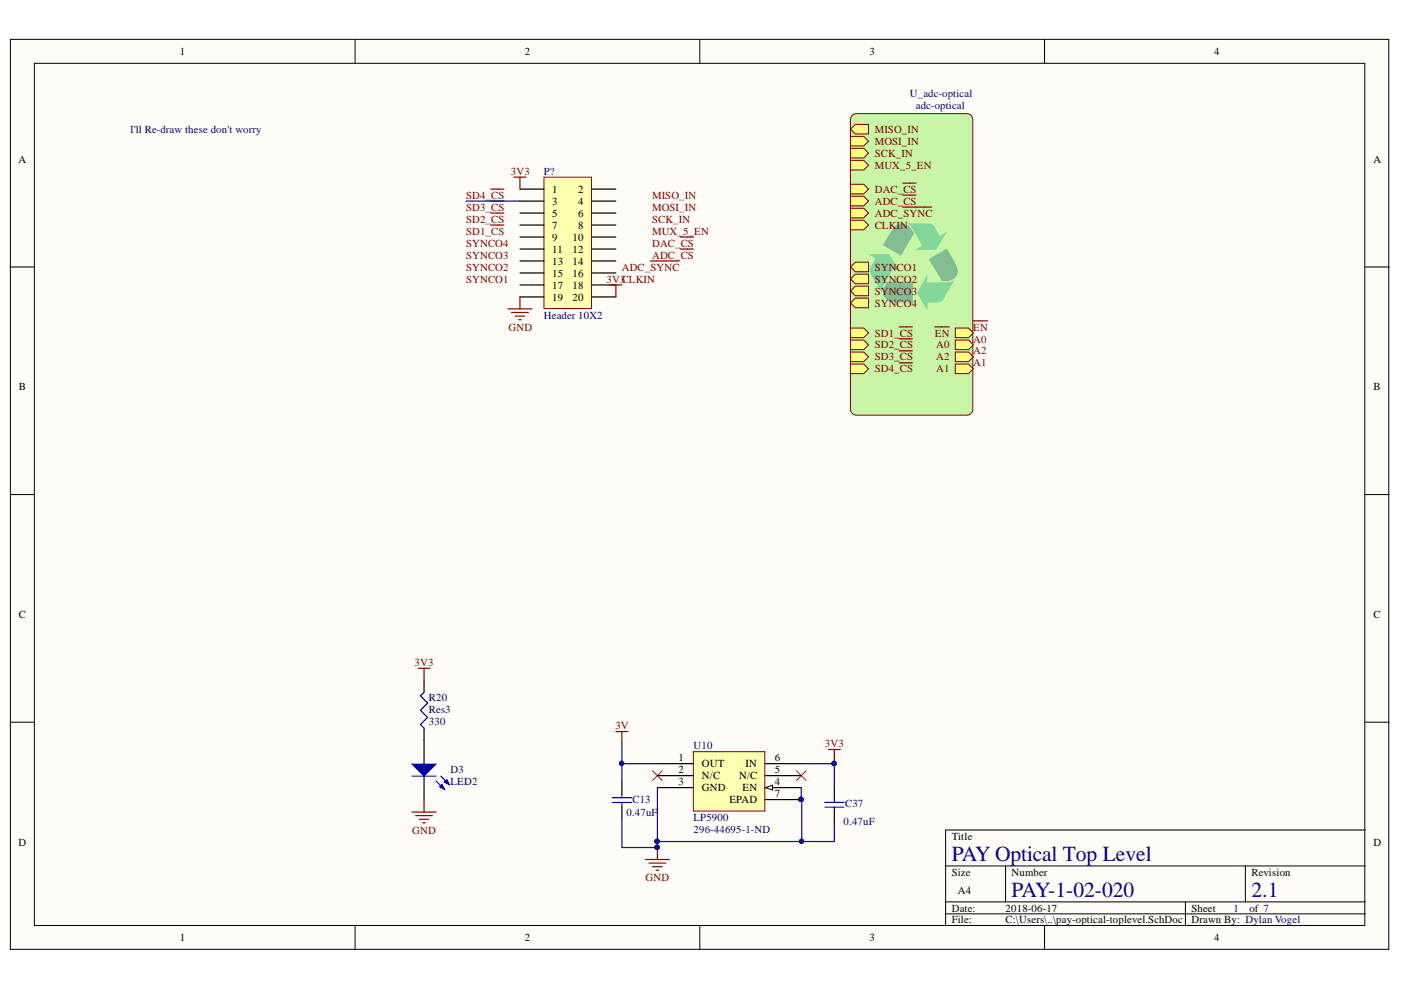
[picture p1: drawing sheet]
<svg xmlns="http://www.w3.org/2000/svg" width="297mm" height="210mm" viewBox="0 0 297 210" stroke-linecap="round" stroke-linejoin="round" font-family="sans-serif">
<defs><g id="words">
<g font-size="4.6" fill="#000080">
<text x="201.8" y="182.6">PAY Optical Top Level</text>
<text x="214.5" y="190.2">PAY-1-02-020</text>
<text x="265.3" y="190.2">2.1</text>
</g>
<g font-size="2.3">
<text x="38.2" y="11.7">1</text>
<text x="111.3" y="11.7">2</text>
<text x="184.4" y="11.7">3</text>
<text x="257.5" y="11.7">4</text>
<text x="3.9" y="34.5">A</text>
<text x="291.2" y="34.5">A</text>
<text x="117.1" y="40.8">1</text>
<text x="122.6" y="40.8">2</text>
<text x="117.1" y="43.5">3</text>
<text x="117.1" y="46">5</text>
<text x="122.6" y="43.5">4</text>
<text x="122.6" y="46">6</text>
<text x="117.1" y="48.5">7</text>
<text x="117.1" y="51.1">9</text>
<text x="117.1" y="53.6">11</text>
<text x="121.4" y="51.1">10</text>
<text x="121.4" y="53.6">12</text>
<text x="122.6" y="48.5">8</text>
<text x="117.1" y="56.1">13</text>
<text x="117.1" y="58.7">15</text>
<text x="121.4" y="56.1">14</text>
<text x="121.4" y="58.7">16</text>
<text x="117.1" y="61.2">17</text>
<text x="117.1" y="63.7">19</text>
<text x="121.4" y="61.2">18</text>
<text x="121.4" y="63.7">20</text>
<text x="4" y="82.8">B</text>
<text x="291.2" y="82.8">B</text>
<text x="4" y="131">C</text>
<text x="291.2" y="131">C</text>
<text x="143.8" y="161.4">1</text>
<text x="164.3" y="161.4">6</text>
<text x="143.8" y="163.9">2</text>
<text x="143.8" y="166.5">3</text>
<text x="148.8" y="162.7">OUT</text>
<text x="148.8" y="165.2">N/C</text>
<text x="148.8" y="167.7">GND</text>
<text x="156.7" y="165.2">N/C</text>
<text x="157.5" y="167.7">EN</text>
<text x="158" y="162.7">IN</text>
<text x="164.3" y="166.5">4</text>
<text x="164.3" y="163.9">5</text>
<text x="154.7" y="170.3">EPAD</text>
<text x="164.3" y="169">7</text>
<text x="3.9" y="179.3">D</text>
<text x="201.8" y="178">Title</text>
<text x="291.2" y="179.3">D</text>
<text x="201.8" y="185.7">Size</text>
<text x="214.5" y="185.7">Number</text>
<text x="265.3" y="185.7">Revision</text>
<text x="203.1" y="189.5">A4</text>
<text x="201.8" y="193.3">Date:</text>
<text x="201.8" y="195.8">File:</text>
<text x="213.2" y="193.3">2018-06-17</text>
<text x="213.2" y="195.8">C:\Users\..\pay-optical-toplevel.SchDoc</text>
<text x="252.6" y="193.3">Sheet</text>
<text x="252.6" y="195.8">Drawn By: Dylan Vogel</text>
<text x="264.9" y="193.3">of 7</text>
<text x="38.2" y="199.6">1</text>
<text x="111.3" y="199.6">2</text>
<text x="184.4" y="199.6">3</text>
<text x="257.5" y="199.6">4</text>
</g>
<g font-size="2.3" fill="#000080">
<text x="192.9" y="20.5">U_adc-optical</text>
<text x="194.2" y="23.1">adc-optical</text>
<text x="27.6" y="28.1">I'll Re-draw these don't worry</text>
<text x="115.3" y="37">P?</text>
<text x="115.3" y="67.5">Header 10X2</text>
<text x="91" y="148.5">R20</text>
<text x="91" y="153.6">330</text>
<text x="91" y="151.1">Res3</text>
<text x="147" y="158.9">U10</text>
<text x="95.5" y="163.8">D3</text>
<text x="95.5" y="166.4">LED2</text>
<text x="132.8" y="173">0.47uF</text>
<text x="134.1" y="170.2">C13</text>
<text x="179.2" y="171.1">C37</text>
<text x="147" y="176.6">296-44695-1-ND</text>
<text x="147" y="174.1">LP5900</text>
<text x="178.9" y="174.9">0.47uF</text>
<text x="261.5" y="193.3">1</text>
</g>
<g font-size="2.3" fill="#800000">
<text x="185.5" y="28.1">MISO_IN</text>
<text x="185.5" y="30.7">MOSI_IN</text>
<text x="185.5" y="33.2">SCK_IN</text>
<text x="185.5" y="35.8">MUX_5_EN</text>
<text x="108.3" y="37">3V3</text>
<text x="185.5" y="40.8">DAC_CS</text>
<text x="98.8" y="42.1">SD4_CS</text>
<text x="98.8" y="44.7">SD3_CS</text>
<text x="98.8" y="47.3">SD2_CS</text>
<text x="138.2" y="42.1">MISO_IN</text>
<text x="138.2" y="44.7">MOSI_IN</text>
<text x="138.2" y="47.3">SCK_IN</text>
<text x="185.5" y="43.5">ADC_CS</text>
<text x="185.5" y="46">ADC_SYNC</text>
<text x="98.8" y="49.8">SD1_CS</text>
<text x="98.8" y="52.3">SYNCO4</text>
<text x="138.2" y="49.8">MUX_5_EN</text>
<text x="138.2" y="52.3">DAC_CS</text>
<text x="185.5" y="48.5">CLKIN</text>
<text x="98.8" y="54.9">SYNCO3</text>
<text x="98.8" y="57.4">SYNCO2</text>
<text x="98.8" y="59.9">SYNCO1</text>
<text x="128.6" y="59.9">3V3CLKIN</text>
<text x="131.8" y="57.4">ADC_SYNC</text>
<text x="138.2" y="54.9">ADC_CS</text>
<text x="185.5" y="57.4">SYNCO1</text>
<text x="185.5" y="59.9">SYNCO2</text>
<text x="185.5" y="62.5">SYNCO3</text>
<text x="185.5" y="65">SYNCO4</text>
<text x="107.8" y="70.1">GND</text>
<text x="185.5" y="71.4">SD1_CS</text>
<text x="198.2" y="71.4">EN</text>
<text x="206.4" y="70.1">EN</text>
<text x="185.5" y="73.9">SD2_CS</text>
<text x="185.5" y="76.4">SD3_CS</text>
<text x="198.5" y="73.9">A0</text>
<text x="198.5" y="76.4">A2</text>
<text x="206.4" y="72.6">A0</text>
<text x="206.4" y="75.2">A2</text>
<text x="206.4" y="77.7">A1</text>
<text x="185.5" y="79">SD4_CS</text>
<text x="198.5" y="79">A1</text>
<text x="87.9" y="141.2">3V3</text>
<text x="130.5" y="154.6">3V</text>
<text x="174.9" y="158.4">3V3</text>
<text x="87.4" y="176.8">GND</text>
<text x="136.9" y="186.8">GND</text>
</g>
</g></defs>
<g fill="#fffcf8" stroke="#000" stroke-width=".21">
<path d="M2.2 8.3h292.2v193h-292.2z"/>
<path d="M7.3 13.4h282.1v182.8h-282.1z"/>
</g>
<g fill="none" stroke="#000" stroke-width=".21">
<path d="M75.3 8.3v5.1M148.4 8.3v5.1M221.5 8.3v5.1M2.2 56.6h5.1M289.5 56.6h5.1M2.2 104.9h5.1M289.5 104.9h5.1M2.2 153.1h5.1M289.5 153.1h5.1M289.5 176h-89v20.3M75.3 196.3v5.1M148.4 196.3v5.1"/>
<path d="M200.5 183.6h89M200.5 191.2h89M200.5 193.8h89M213.2 183.6v7.6M221.5 196.3v5.1M251.3 191.2v5.1M264 183.6v7.6"/>
</g>
<path d="M180.6 24.6l.6-.4 .4-.1h23.4a1.27 1.27 0 0 1 1.3 1.3v61.4a1.27 1.27 0 0 1-1.3 1.2h-23.4a1.27 1.27 0 0 1-1.3-1.2v-61.4z" fill="#c8f6a6" stroke="#800000" stroke-width=".21"/>
<path d="M192.1 47.4h5.2l1 .8 .9 1.9 1.5-.9-2.2 3.8h-4.5l1.5-.9-2.4-4.1z" fill="#82d79a"/>
<path d="M189.8 48a2.14 2.14 0 0 1 3.3 .5l.6 1.1-2.7 4.6-3.8-2.2z" fill="#82bc95"/>
<path d="M196.6 58.2v1.7l4.3-.1 .8-.1 .7-.4-2.7 4.5-.7 .3h-2.4v1.8l-2.2-3.8z" fill="#82d79a"/>
<path d="M196.9 55l3.8-2.3 2.1 3.6a2.19 2.19 0 0 1-2 3.3h-1.1z" fill="#82bc95"/>
<path d="M184.2 53.9h4.4l2.3 3.8-1.5-.8-2.1 3.7-.3 .9v.7l-2.6-4.4v-.6l.2-.6 1.1-1.8z" fill="#82d79a"/>
<path d="M188.1 59.7h5.4v4.4h-4a2.16 2.16 0 0 1-2-3.3z" fill="#82bc95"/>
<path d="M180.3 41.6h2.8l1 1-1 1.1h-2.8z" fill-rule="evenodd" fill="#ffff80"/>
<path d="M180.3 41.6h2.8l1 1-1 1.1h-2.8z" fill="none" stroke="#800000" stroke-width=".21"/>
<path d="M191.4 41.4h2.8" fill="none" stroke="#800000" stroke-width=".25"/>
<path d="M180.3 39.1h2.8l1 1-1 1h-2.8z" fill-rule="evenodd" fill="#ffff80"/>
<path d="M180.3 39.1h2.8l1 1-1 1h-2.8z" fill="none" stroke="#800000" stroke-width=".21"/>
<path d="M191.4 38.8h2.8" fill="none" stroke="#800000" stroke-width=".25"/>
<path d="M180.3 69.6h2.8l1 1-1 1h-2.8z" fill-rule="evenodd" fill="#ffff80"/>
<path d="M180.3 69.6h2.8l1 1-1 1h-2.8z" fill="none" stroke="#800000" stroke-width=".21"/>
<path d="M190.7 69.3h2.7" fill="none" stroke="#800000" stroke-width=".25"/>
<path d="M180.3 72.1h2.8l1 1-1 1h-2.8z" fill-rule="evenodd" fill="#ffff80"/>
<path d="M180.3 72.1h2.8l1 1-1 1h-2.8z" fill="none" stroke="#800000" stroke-width=".21"/>
<path d="M190.7 71.8h2.7" fill="none" stroke="#800000" stroke-width=".25"/>
<path d="M180.3 74.6h2.8l1 1.1-1 1h-2.8z" fill-rule="evenodd" fill="#ffff80"/>
<path d="M180.3 74.6h2.8l1 1.1-1 1h-2.8z" fill="none" stroke="#800000" stroke-width=".21"/>
<path d="M190.7 74.4h2.7" fill="none" stroke="#800000" stroke-width=".25"/>
<path d="M180.3 77.2h2.8l1 1-1 1h-2.8z" fill-rule="evenodd" fill="#ffff80"/>
<path d="M180.3 77.2h2.8l1 1-1 1h-2.8z" fill="none" stroke="#800000" stroke-width=".21"/>
<path d="M190.7 76.9h2.7" fill="none" stroke="#800000" stroke-width=".25"/>
<path d="M180.3 56.6l1-1h2.8v2h-2.8z" fill-rule="evenodd" fill="#ffff80"/>
<path d="M180.3 56.6l1-1h2.8v2h-2.8z" fill="none" stroke="#800000" stroke-width=".21"/>
<path d="M180.3 59.1l1-1h2.8v2.1h-2.8z" fill-rule="evenodd" fill="#ffff80"/>
<path d="M180.3 59.1l1-1h2.8v2.1h-2.8z" fill="none" stroke="#800000" stroke-width=".21"/>
<path d="M180.3 61.7l1-1h2.8v2h-2.8z" fill-rule="evenodd" fill="#ffff80"/>
<path d="M180.3 61.7l1-1h2.8v2h-2.8z" fill="none" stroke="#800000" stroke-width=".21"/>
<path d="M180.3 64.2l1-1h2.8v2h-2.8z" fill-rule="evenodd" fill="#ffff80"/>
<path d="M180.3 64.2l1-1h2.8v2h-2.8z" fill="none" stroke="#800000" stroke-width=".21"/>
<path d="M180.3 27.4l1-1h2.8v2h-2.8z" fill-rule="evenodd" fill="#ffff80"/>
<path d="M180.3 27.4l1-1h2.8v2h-2.8z" fill="none" stroke="#800000" stroke-width=".21"/>
<path d="M180.3 28.9h2.8l1 1-1 1.1h-2.8z" fill-rule="evenodd" fill="#ffff80"/>
<path d="M180.3 28.9h2.8l1 1-1 1.1h-2.8z" fill="none" stroke="#800000" stroke-width=".21"/>
<path d="M180.3 31.5h2.8l1 1-1 1h-2.8z" fill-rule="evenodd" fill="#ffff80"/>
<path d="M180.3 31.5h2.8l1 1-1 1h-2.8z" fill="none" stroke="#800000" stroke-width=".21"/>
<path d="M202.5 69.6h2.8l1.1 1-1.1 1h-2.8z" fill-rule="evenodd" fill="#ffff80"/>
<path d="M202.5 69.6h2.8l1.1 1-1.1 1h-2.8z" fill="none" stroke="#800000" stroke-width=".21"/>
<path d="M198.2 69.3h3.1" fill="none" stroke="#800000" stroke-width=".25"/>
<path d="M202.5 72.1h2.8l1.1 1-1.1 1h-2.8z" fill-rule="evenodd" fill="#ffff80"/>
<path d="M202.5 72.1h2.8l1.1 1-1.1 1h-2.8z" fill="none" stroke="#800000" stroke-width=".21"/>
<path d="M202.5 74.6h2.8l1.1 1.1-1.1 1h-2.8z" fill-rule="evenodd" fill="#ffff80"/>
<path d="M202.5 74.6h2.8l1.1 1.1-1.1 1h-2.8z" fill="none" stroke="#800000" stroke-width=".21"/>
<path d="M202.5 77.2h2.8l1.1 1-1.1 1h-2.8z" fill-rule="evenodd" fill="#ffff80"/>
<path d="M202.5 77.2h2.8l1.1 1-1.1 1h-2.8z" fill="none" stroke="#800000" stroke-width=".21"/>
<path d="M180.3 44.2h2.8l1 1-1 1h-2.8z" fill-rule="evenodd" fill="#ffff80"/>
<path d="M180.3 44.2h2.8l1 1-1 1h-2.8z" fill="none" stroke="#800000" stroke-width=".21"/>
<path d="M191.4 43.9h6.1" fill="none" stroke="#800000" stroke-width=".25"/>
<path d="M180.3 34h2.8l1 1-1 1h-2.8z" fill-rule="evenodd" fill="#ffff80"/>
<path d="M180.3 34h2.8l1 1-1 1h-2.8z" fill="none" stroke="#800000" stroke-width=".21"/>
<path d="M180.3 46.7h2.8l1 1-1 1h-2.8z" fill-rule="evenodd" fill="#ffff80"/>
<path d="M180.3 46.7h2.8l1 1-1 1h-2.8z" fill="none" stroke="#800000" stroke-width=".21"/>
<path d="M206.4 68h3M130.6 155.1h2.5M131.9 155.1v2.5M175.6 158.9h2.6M176.9 158.9v2.6" fill="none" stroke="#800000" stroke-width=".25"/>
<path d="M131.9 165.8v2.6M131.9 170.9v2.5M176.9 166.8v2.6M176.9 171.9v2.5" fill="none" stroke="#000" stroke-width=".25"/>
<path d="M129.8 169.1h4.1M129.8 170.1h4.1M131.9 168.4v.7M131.9 170.1v.8M174.9 170.1h4M174.9 171.1h4M176.9 169.4v.7M176.9 171.1v.8" fill="none" stroke="#00f" stroke-width=".25"/>
<path d="M138.4 163.4l2 2.1M140.4 163.4l-2 2.1M168.9 163.4l2 2.1M170.9 163.4l-2 2.1" fill="none" stroke="#f00" stroke-width=".21"/>
<path d="M147 159.4h15.2v12.6h-15.2z" fill="#ffffb0" stroke="#800000" stroke-width=".21"/>
<path d="M139.4 161.9h7.6M139.4 164.5h7.6M139.4 167h7.6M162.3 167h7.6" fill="none" stroke="#000" stroke-width=".25"/>
<path d="M162.3 167l1.5-.5v1z" fill="#fffcf8"/>
<path d="M162.3 167l1.5-.5v1z" fill="none" stroke="#000" stroke-width=".21"/>
<path d="M89.9 144.2v2.6M89.9 154.4v7.6M89.9 164.6v5M162.3 164.5h7.6M162.3 161.9h7.6M162.3 169.5h7.6" fill="none" stroke="#000" stroke-width=".25"/>
<g fill="#000080" stroke="#000080" stroke-width=".21">
<circle cx="169.8" cy="169.5" r=".46"/>
<circle cx="139.3" cy="179.6" r=".46"/>
</g>
<path d="M139.4 179.7v2.5M136.8 182.2h5.1M137.6 183h3.6M138.4 183.8h2M139.1 184.5h.5" fill="none" stroke="#800000" stroke-width=".25"/>
<path d="M89.9 146.8l-.8 .7 1.6 1.6-1.6 1.5 1.6 1.5-1.6 1.5 .8 .8" fill="none" stroke="#00f" stroke-width=".25"/>
<path d="M87.4 162h5l-2.5 2.6z" fill="#00f"/>
<path d="M87.4 162h5l-2.5 2.6zM92.4 165.6l1.8 1.7M93.5 164.6l1.7 1.7" fill="none" stroke="#00f" stroke-width=".25"/>
<path d="M93.2 166.8l.5-.5 .5 1z" fill="#00f"/>
<path d="M93.2 166.8l.5-.5 .5 1z" fill="none" stroke="#00f" stroke-width=".25"/>
<path d="M94.2 165.8l.5-.5 .5 1z" fill="#00f"/>
<path d="M87.4 164.6h5M94.2 165.8l.5-.5 .5 1z" fill="none" stroke="#00f" stroke-width=".25"/>
<path d="M88.6 141.7h2.6M89.9 141.7v2.5M87.4 172.2h5M88.1 172.9h3.6M88.9 173.7h2M89.7 174.5h.5M89.9 169.6v2.6" fill="none" stroke="#800000" stroke-width=".25"/>
<path d="M115.3 37.6h10.1v27.8h-10.1z" fill="#ffffb0" stroke="#800000" stroke-width=".21"/>
<g fill="none" stroke="#000" stroke-width=".25">
<path d="M110.2 40.1h5.1M110.2 42.6h5.1M110.2 45.2h5.1M110.2 47.7h5.1M110.2 50.3h5.1M110.2 52.8h5.1M110.2 55.3h5.1M110.2 57.9h5.1M125.5 40.1h5.1M125.5 42.6h5.1M125.5 45.2h5.1M125.5 47.7h5.1"/>
<path d="M125.5 50.3h5.1M125.5 52.8h5.1M125.5 55.3h5.1M125.5 57.9h5.1M110.2 60.4h5.1M110.2 63h5.1M125.5 60.4h5.1M125.5 63h5.1"/>
</g>
<g fill="none" stroke="#800000" stroke-width=".25">
<path d="M109 37.6h2.5M110.2 37.6v2.5M104 40.1h2.8M104 42.6h2.8M104 45.2h2.8M104 47.7h2.8M137.9 55.3h6.1M144.2 50.3h2.8M144.2 52.8h2.8M107.7 65.5h5.1M108.5 66.3h3.5M109.2 67h2.1"/>
<path d="M110 67.8h.5M110.2 63v2.5M129.3 60.4h2.6M130.6 60.4v2.6"/>
</g>
<path d="M98.8 42.6h11.4M131.9 157.6v4.3h7.5M131.9 173.4v6.3h7.5v-1.3h30.6M131.9 161.9v3.9M139.4 167v11.4M169.9 167l.1 11.4h6.9v-4M176.9 161.9v4.9M176.9 161.5v.4h-7" fill="none" stroke="#000080" stroke-width=".25"/>
<g fill="#000080" stroke="#000080" stroke-width=".21">
<circle cx="131.8" cy="161.9" r=".46"/>
<circle cx="176.8" cy="161.9" r=".46"/>
<circle cx="169.8" cy="169.5" r=".46"/>
<circle cx="169.9" cy="178.4" r=".46"/>
<circle cx="139.3" cy="179.6" r=".46"/>
<circle cx="139.3" cy="178.4" r=".47"/>
</g>
<use href="#words"/>
</svg>
